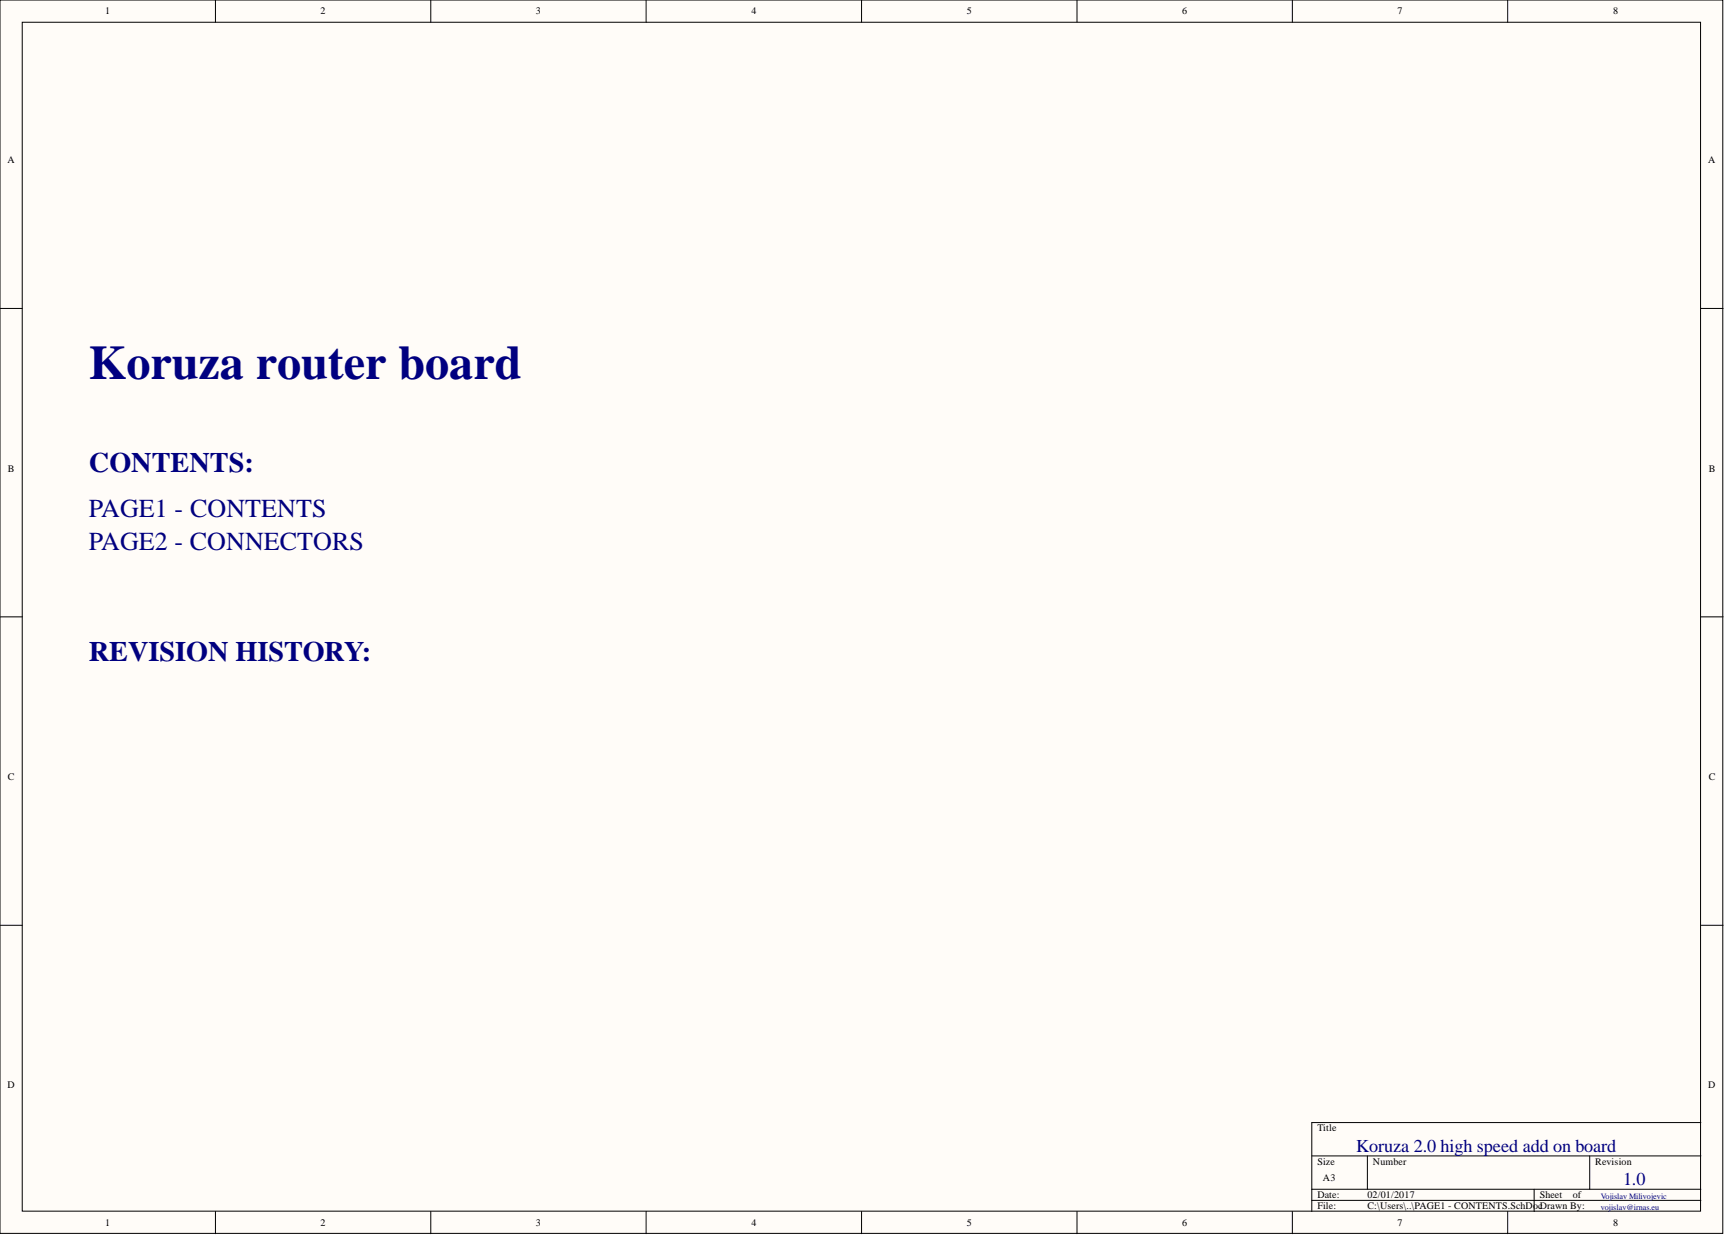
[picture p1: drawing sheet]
<svg xmlns="http://www.w3.org/2000/svg" width="393mm" height="282mm" viewBox="0 0 393 282" stroke-linecap="round" stroke-linejoin="round" font-family="sans-serif">
<defs><g id="words">
<text font-size="11" fill="#000080" x="20.3" y="86.4">Koruza router board</text>
<g font-size="6.4" fill="#000080">
<text x="20.3" y="107.6">CONTENTS:</text>
<text x="20.3" y="150.7">REVISION HISTORY:</text>
</g>
<g font-size="5.9" fill="#000080">
<text x="20.3" y="117.9">PAGE1 - CONTENTS</text>
<text x="20.3" y="125.5">PAGE2 - CONNECTORS</text>
</g>
<g font-size="4.1" fill="#000080">
<text x="309.3" y="262.7">Koruza 2.0 high speed add on board</text>
<text x="370.1" y="270.3">1.0</text>
</g>
<g font-size="2.3">
<text x="24" y="3.3">1</text>
<text x="73.1" y="3.3">2</text>
<text x="122.2" y="3.3">3</text>
<text x="171.4" y="3.3">4</text>
<text x="220.5" y="3.3">5</text>
<text x="269.6" y="3.3">6</text>
<text x="318.6" y="3.3">7</text>
<text x="367.8" y="3.3">8</text>
<text x="1.7" y="37.2">A</text>
<text x="389.5" y="37.2">A</text>
<text x="1.8" y="107.6">B</text>
<text x="389.6" y="107.6">B</text>
<text x="1.8" y="177.9">C</text>
<text x="389.6" y="177.9">C</text>
<text x="1.7" y="248.2">D</text>
<text x="389.5" y="248.2">D</text>
<text x="300.4" y="258">Title</text>
<text x="300.4" y="265.6">Size</text>
<text x="301.7" y="269.4">A3</text>
<text x="313.1" y="265.6">Number</text>
<text x="363.8" y="265.6">Revision</text>
<text x="300.4" y="273.2">Date:</text>
<text x="300.4" y="275.8">File:</text>
<text x="311.8" y="273.2">02/01/2017</text>
<text x="311.8" y="275.8">C:\Users\..\PAGE1 - CONTENTS.SchDocDrawn By:</text>
<text x="351.1" y="273.2">Sheet</text>
<text x="358.6" y="273.2">of</text>
<text x="24" y="279.6">1</text>
<text x="73.1" y="279.6">2</text>
<text x="122.2" y="279.6">3</text>
<text x="171.4" y="279.6">4</text>
<text x="220.5" y="279.6">5</text>
<text x="269.6" y="279.6">6</text>
<text x="318.6" y="279.6">7</text>
<text x="367.8" y="279.6">8</text>
</g>
<g font-size="1.9" fill="#000080">
<text x="365" y="273.3">Vojislav Milivojevic</text>
<text x="365" y="275.9">vojislav@irnas.eu</text>
</g>
</g></defs>
<g fill="#fffcf8" stroke="#000" stroke-width=".23">
<path d="M0 0h392.8v281.3h-392.8z"/>
<path d="M5.1 5.1h382.7v271.1h-382.7z"/>
</g>
<g fill="none" stroke="#000" stroke-width=".23">
<path d="M49.1 0v5.1M98.2 0v5.1M147.3 0v5.1M196.5 0v5.1M245.6 0v5.1M294.7 0v5.1M343.8 0v5.1M0 70.3h5.1M387.8 70.3h5.1M0 140.7h5.1M387.8 140.7h5.1M0 211h5.1"/>
<path d="M387.8 211h5.1M387.8 256h-88.7v20.3M49.1 276.3v5M98.2 276.3v5M147.3 276.3v5M196.5 276.3v5M245.6 276.3v5M294.7 276.3v5M299.1 263.6h88.7M299.1 271.2h88.7M299.1 273.7h88.7M311.8 263.6v7.6"/>
<path d="M343.8 276.3v5M349.8 271.2v5.1M362.5 263.6v7.6"/>
</g>
<use href="#words"/>
</svg>
